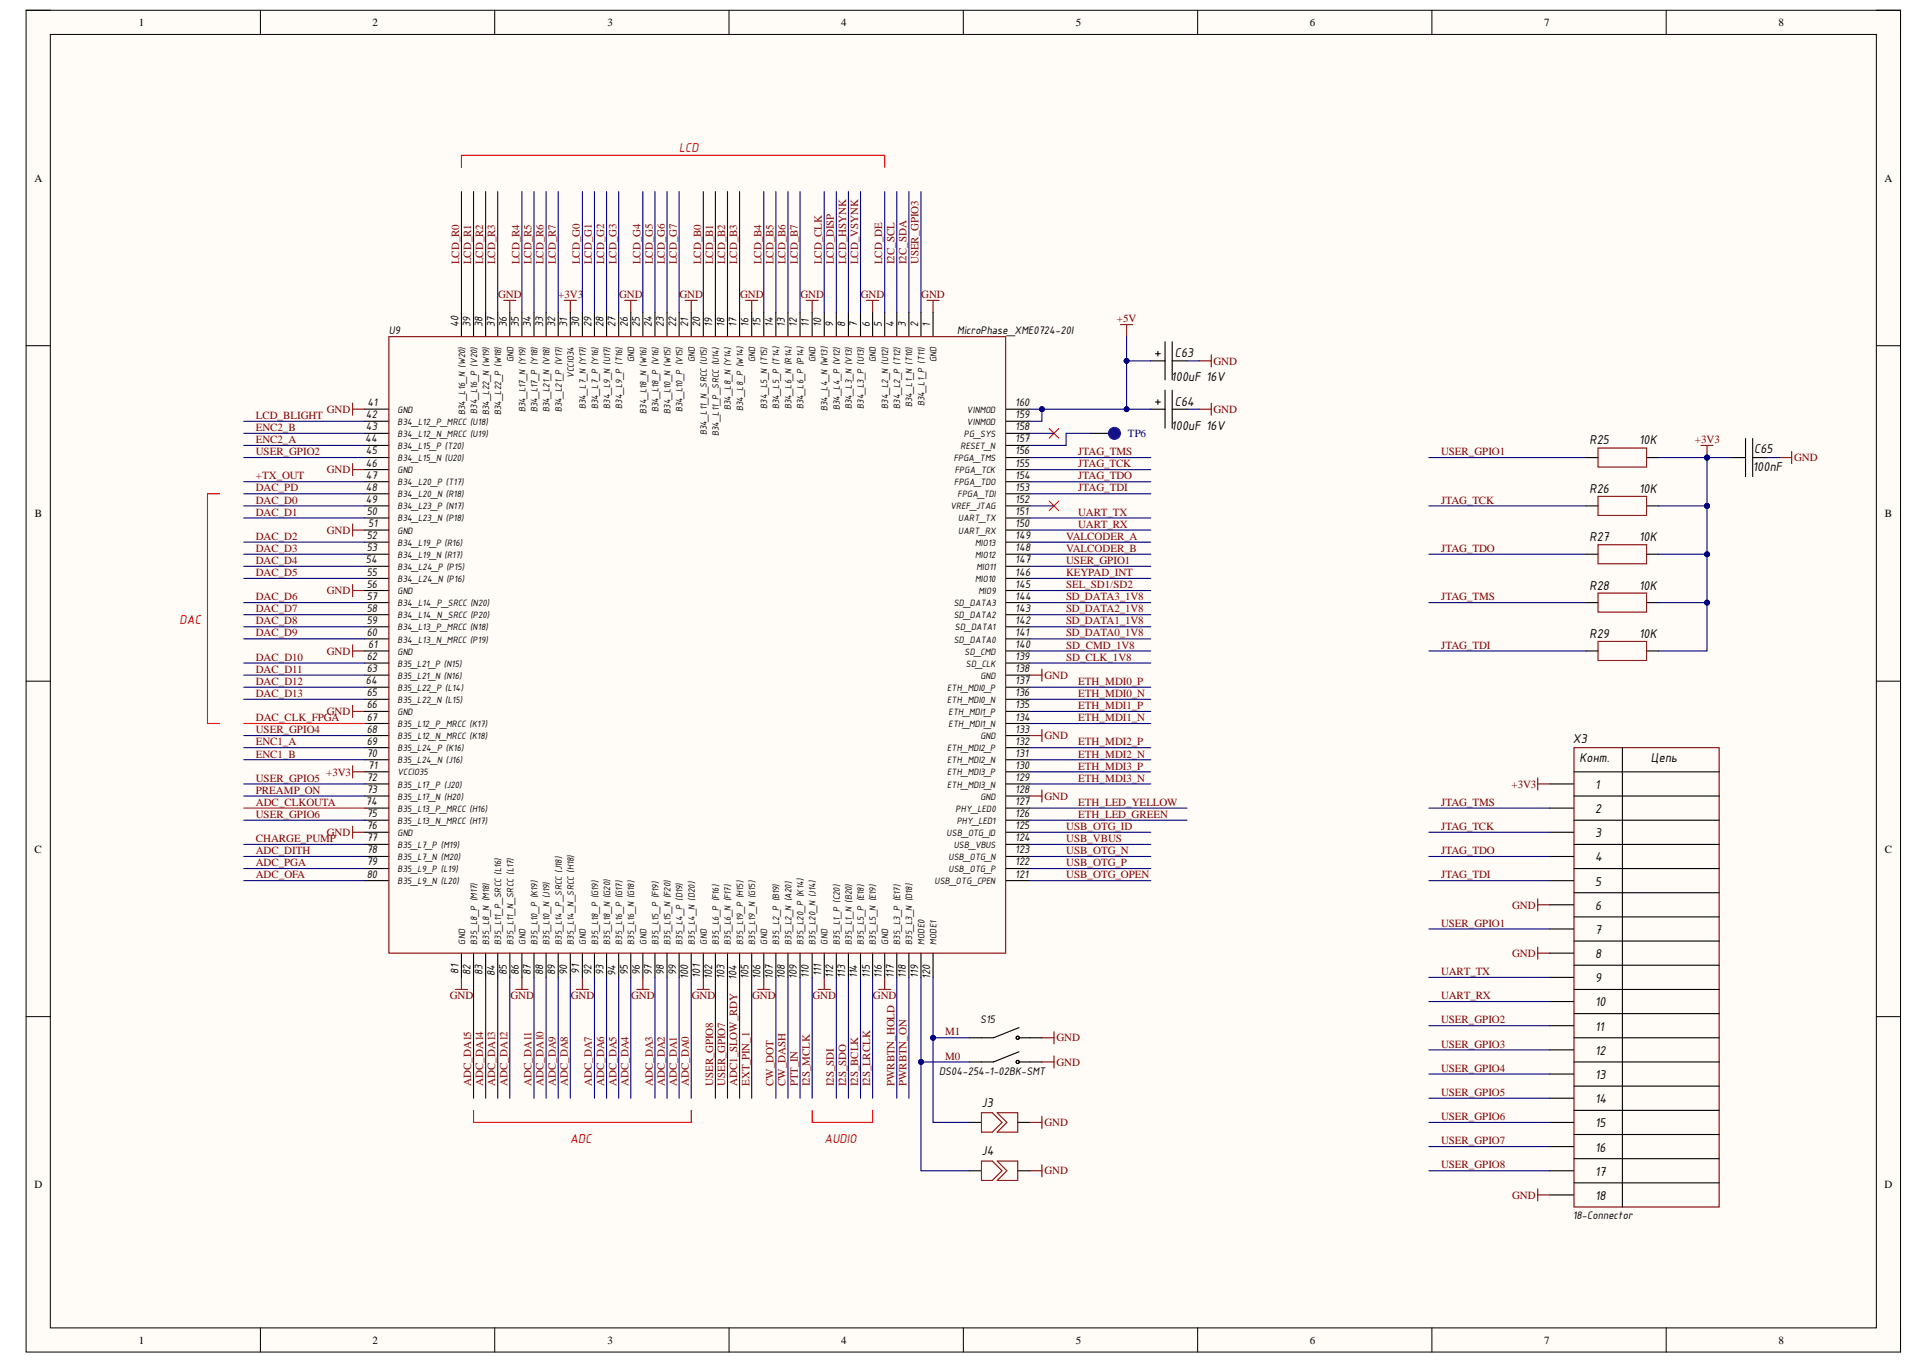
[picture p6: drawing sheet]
<svg xmlns="http://www.w3.org/2000/svg" width="297mm" height="210mm" viewBox="0 0 297 210" stroke-linecap="round" stroke-linejoin="round" font-family="sans-serif">
<defs><g id="words">
<g font-size="2.1" fill="#f00">
<text x="104.6" y="23.4">LCD</text>
<text x="27.7" y="96.1">DAC</text>
<text x="87.8" y="175.9">ADC</text>
<text x="126.9" y="175.9">AUDIO</text>
</g>
<g font-size="2.1">
<text x="180.4" y="58.7">100uF 16V</text>
<text x="180.9" y="55">C63</text>
<text x="180.9" y="62.5">C64</text>
<text x="180.4" y="66.2">100uF 16V</text>
<text x="244.8" y="68.4">R25</text>
<text x="252.4" y="68.4">10K</text>
<text x="270.1" y="69.7">C65</text>
<text x="244.8" y="75.8">R26</text>
<text x="252.4" y="75.8">10K</text>
<text x="269.9" y="72.5">100nF</text>
<text x="244.8" y="83.3">R27</text>
<text x="252.4" y="83.3">10K</text>
<text x="244.8" y="90.7">R28</text>
<text x="252.4" y="90.7">10K</text>
<text x="244.8" y="98.2">R29</text>
<text x="252.4" y="98.2">10K</text>
<text x="242.2" y="114.3">X3</text>
<text x="243.2" y="117.3">Конт.</text>
<text x="254.2" y="117.3">Цепь</text>
<text x="245.6" y="121.4">1</text>
<text x="245.6" y="125.1">2</text>
<text x="245.6" y="128.8">3</text>
<text x="245.6" y="132.6">4</text>
<text x="245.6" y="136.3">5</text>
<text x="245.6" y="140">6</text>
<text x="245.6" y="143.7">7</text>
<text x="245.6" y="147.4">8</text>
<text x="245.6" y="151.1">9</text>
<text x="245.6" y="154.9">10</text>
<text x="245.6" y="158.6">11</text>
<text x="245.6" y="162.3">12</text>
<text x="245.6" y="166.1">13</text>
<text x="151.1" y="170.3">J3</text>
<text x="245.6" y="169.8">14</text>
<text x="245.6" y="173.5">15</text>
<text x="151.1" y="177.8">J4</text>
<text x="245.6" y="177.2">16</text>
<text x="245.6" y="180.9">17</text>
<text x="245.6" y="184.7">18</text>
</g>
<g font-size="1.8">
<text x="59.9" y="51.3">U9</text>
<text x="70.6" y="50.3" transform="rotate(-90 70.6 50.3)">40</text>
<text x="72.5" y="50.3" transform="rotate(-90 72.5 50.3)">39</text>
<text x="74.3" y="50.3" transform="rotate(-90 74.3 50.3)">38</text>
<text x="76.2" y="50.3" transform="rotate(-90 76.2 50.3)">37</text>
<text x="78" y="50.3" transform="rotate(-90 78 50.3)">36</text>
<text x="79.9" y="50.3" transform="rotate(-90 79.9 50.3)">35</text>
<text x="81.8" y="50.3" transform="rotate(-90 81.8 50.3)">34</text>
<text x="83.6" y="50.3" transform="rotate(-90 83.6 50.3)">33</text>
<text x="85.5" y="50.3" transform="rotate(-90 85.5 50.3)">32</text>
<text x="87.3" y="50.3" transform="rotate(-90 87.3 50.3)">31</text>
<text x="89.2" y="50.3" transform="rotate(-90 89.2 50.3)">30</text>
<text x="91.1" y="50.3" transform="rotate(-90 91.1 50.3)">29</text>
<text x="92.9" y="50.3" transform="rotate(-90 92.9 50.3)">28</text>
<text x="94.8" y="50.3" transform="rotate(-90 94.8 50.3)">27</text>
<text x="96.7" y="50.3" transform="rotate(-90 96.7 50.3)">26</text>
<text x="98.5" y="50.3" transform="rotate(-90 98.5 50.3)">25</text>
<text x="100.4" y="50.3" transform="rotate(-90 100.4 50.3)">24</text>
<text x="102.2" y="50.3" transform="rotate(-90 102.2 50.3)">23</text>
<text x="104.1" y="50.3" transform="rotate(-90 104.1 50.3)">22</text>
<text x="106" y="50.3" transform="rotate(-90 106 50.3)">21</text>
<text x="107.8" y="50.3" transform="rotate(-90 107.8 50.3)">20</text>
<text x="109.7" y="50.3" transform="rotate(-90 109.7 50.3)">19</text>
<text x="111.5" y="50.3" transform="rotate(-90 111.5 50.3)">18</text>
<text x="113.4" y="50.3" transform="rotate(-90 113.4 50.3)">17</text>
<text x="115.3" y="50.3" transform="rotate(-90 115.3 50.3)">16</text>
<text x="117.1" y="50.3" transform="rotate(-90 117.1 50.3)">15</text>
<text x="119" y="50.3" transform="rotate(-90 119 50.3)">14</text>
<text x="120.8" y="50.3" transform="rotate(-90 120.8 50.3)">13</text>
<text x="122.7" y="50.3" transform="rotate(-90 122.7 50.3)">12</text>
<text x="124.6" y="50.3" transform="rotate(-90 124.6 50.3)">11</text>
<text x="126.4" y="50.3" transform="rotate(-90 126.4 50.3)">10</text>
<text x="128.3" y="50.3" transform="rotate(-90 128.3 50.3)">9</text>
<text x="130.2" y="50.3" transform="rotate(-90 130.2 50.3)">8</text>
<text x="132" y="50.3" transform="rotate(-90 132 50.3)">7</text>
<text x="133.9" y="50.3" transform="rotate(-90 133.9 50.3)">6</text>
<text x="135.8" y="50.3" transform="rotate(-90 135.8 50.3)">5</text>
<text x="137.6" y="50.3" transform="rotate(-90 137.6 50.3)">4</text>
<text x="139.5" y="50.3" transform="rotate(-90 139.5 50.3)">3</text>
<text x="141.4" y="50.3" transform="rotate(-90 141.4 50.3)">2</text>
<text x="143.2" y="50.3" transform="rotate(-90 143.2 50.3)">1</text>
<text x="147.4" y="51.3">MicroPhase_XME0724-20I</text>
<text x="56.3" y="64.4">42</text>
<text x="56.6" y="62.5">41</text>
<text x="156.3" y="64.4">159</text>
<text x="156.3" y="62.5">160</text>
<text x="56.2" y="68.1">44</text>
<text x="56.3" y="66.2">43</text>
<text x="56.3" y="69.9">45</text>
<text x="56.3" y="71.8">46</text>
<text x="156.3" y="71.8">155</text>
<text x="156.3" y="69.9">156</text>
<text x="156.3" y="68.1">157</text>
<text x="156.3" y="66.2">158</text>
<text x="56.3" y="73.7">47</text>
<text x="56.3" y="75.6">48</text>
<text x="56.3" y="77.4">49</text>
<text x="156.3" y="77.4">152</text>
<text x="156.3" y="75.6">153</text>
<text x="156.3" y="73.7">154</text>
<text x="56.5" y="79.3">50</text>
<text x="56.5" y="83">52</text>
<text x="56.7" y="81.1">51</text>
<text x="156.3" y="83">149</text>
<text x="156.3" y="81.1">150</text>
<text x="156.3" y="79.3">151</text>
<text x="56.3" y="86.7">54</text>
<text x="56.5" y="84.8">53</text>
<text x="56.5" y="88.6">55</text>
<text x="156.3" y="88.6">146</text>
<text x="156.3" y="86.7">147</text>
<text x="156.3" y="84.8">148</text>
<text x="56.5" y="92.3">57</text>
<text x="56.5" y="94.1">58</text>
<text x="56.5" y="90.4">56</text>
<text x="156.3" y="94.1">143</text>
<text x="156.3" y="92.3">144</text>
<text x="156.3" y="90.4">145</text>
<text x="56.5" y="96">59</text>
<text x="56.5" y="97.9">60</text>
<text x="56.5" y="101.6">62</text>
<text x="56.7" y="99.7">61</text>
<text x="156.3" y="101.6">139</text>
<text x="156.3" y="99.7">140</text>
<text x="156.3" y="97.9">141</text>
<text x="156.3" y="96">142</text>
<text x="56.3" y="105.3">64</text>
<text x="56.5" y="103.4">63</text>
<text x="56.5" y="107.2">65</text>
<text x="156.3" y="107.2">136</text>
<text x="156.3" y="105.3">137</text>
<text x="156.3" y="103.4">138</text>
<text x="56.5" y="110.9">67</text>
<text x="56.5" y="112.7">68</text>
<text x="56.5" y="109">66</text>
<text x="156.3" y="112.7">133</text>
<text x="156.3" y="110.9">134</text>
<text x="156.3" y="109">135</text>
<text x="56.5" y="114.6">69</text>
<text x="56.5" y="116.5">70</text>
<text x="56.7" y="118.3">71</text>
<text x="156.3" y="118.3">130</text>
<text x="156.3" y="116.5">131</text>
<text x="156.3" y="114.6">132</text>
<text x="56.3" y="123.9">74</text>
<text x="56.5" y="120.2">72</text>
<text x="56.5" y="122">73</text>
<text x="56.5" y="125.8">75</text>
<text x="156.3" y="125.8">126</text>
<text x="156.3" y="123.9">127</text>
<text x="156.3" y="122">128</text>
<text x="156.3" y="120.2">129</text>
<text x="56.5" y="129.5">77</text>
<text x="56.5" y="131.3">78</text>
<text x="56.5" y="127.6">76</text>
<text x="156.3" y="131.3">123</text>
<text x="156.3" y="129.5">124</text>
<text x="156.3" y="127.6">125</text>
<text x="56.5" y="133.2">79</text>
<text x="56.5" y="135">80</text>
<text x="156.3" y="135">121</text>
<text x="156.3" y="133.2">122</text>
<text x="70.6" y="149.8" transform="rotate(-90 70.6 149.8)">81</text>
<text x="89.2" y="149.8" transform="rotate(-90 89.2 149.8)">91</text>
<text x="72.5" y="150.1" transform="rotate(-90 72.5 150.1)">82</text>
<text x="74.3" y="150.1" transform="rotate(-90 74.3 150.1)">83</text>
<text x="76.2" y="150.2" transform="rotate(-90 76.2 150.2)">84</text>
<text x="78" y="150.1" transform="rotate(-90 78 150.1)">85</text>
<text x="79.9" y="150.1" transform="rotate(-90 79.9 150.1)">86</text>
<text x="81.8" y="150.1" transform="rotate(-90 81.8 150.1)">87</text>
<text x="83.6" y="150.1" transform="rotate(-90 83.6 150.1)">88</text>
<text x="85.5" y="150.1" transform="rotate(-90 85.5 150.1)">89</text>
<text x="87.3" y="150.1" transform="rotate(-90 87.3 150.1)">90</text>
<text x="91.1" y="150.1" transform="rotate(-90 91.1 150.1)">92</text>
<text x="92.9" y="150.1" transform="rotate(-90 92.9 150.1)">93</text>
<text x="94.8" y="150.2" transform="rotate(-90 94.8 150.2)">94</text>
<text x="96.7" y="150.1" transform="rotate(-90 96.7 150.1)">95</text>
<text x="98.5" y="150.1" transform="rotate(-90 98.5 150.1)">96</text>
<text x="100.4" y="150.1" transform="rotate(-90 100.4 150.1)">97</text>
<text x="102.2" y="150.1" transform="rotate(-90 102.2 150.1)">98</text>
<text x="104.1" y="150.1" transform="rotate(-90 104.1 150.1)">99</text>
<text x="106" y="150.7" transform="rotate(-90 106 150.7)">100</text>
<text x="107.8" y="150.4" transform="rotate(-90 107.8 150.4)">101</text>
<text x="109.7" y="150.7" transform="rotate(-90 109.7 150.7)">102</text>
<text x="111.5" y="150.7" transform="rotate(-90 111.5 150.7)">103</text>
<text x="113.4" y="150.8" transform="rotate(-90 113.4 150.8)">104</text>
<text x="115.3" y="150.7" transform="rotate(-90 115.3 150.7)">105</text>
<text x="117.1" y="150.7" transform="rotate(-90 117.1 150.7)">106</text>
<text x="119" y="150.7" transform="rotate(-90 119 150.7)">107</text>
<text x="120.8" y="150.7" transform="rotate(-90 120.8 150.7)">108</text>
<text x="122.7" y="150.7" transform="rotate(-90 122.7 150.7)">109</text>
<text x="124.6" y="150.4" transform="rotate(-90 124.6 150.4)">110</text>
<text x="126.4" y="150.2" transform="rotate(-90 126.4 150.2)">111</text>
<text x="128.3" y="150.4" transform="rotate(-90 128.3 150.4)">112</text>
<text x="130.2" y="150.4" transform="rotate(-90 130.2 150.4)">113</text>
<text x="132" y="150.6" transform="rotate(-90 132 150.6)">114</text>
<text x="133.9" y="150.4" transform="rotate(-90 133.9 150.4)">115</text>
<text x="135.8" y="150.4" transform="rotate(-90 135.8 150.4)">116</text>
<text x="137.6" y="150.4" transform="rotate(-90 137.6 150.4)">117</text>
<text x="139.5" y="150.4" transform="rotate(-90 139.5 150.4)">118</text>
<text x="141.4" y="150.4" transform="rotate(-90 141.4 150.4)">119</text>
<text x="143.2" y="150.7" transform="rotate(-90 143.2 150.7)">120</text>
<text x="150.9" y="157.5">S15</text>
<text x="144.6" y="165.4">DS04-254-1-02BK-SMT</text>
<text x="242.2" y="187.5">18-Connector</text>
</g>
<g font-size="1.7">
<text x="21.4" y="4">1</text>
<text x="57.4" y="4">2</text>
<text x="93.5" y="4">3</text>
<text x="129.5" y="4">4</text>
<text x="165.6" y="4">5</text>
<text x="201.7" y="4">6</text>
<text x="237.8" y="4">7</text>
<text x="273.9" y="4">8</text>
<text x="5.3" y="28">A</text>
<text x="290.2" y="28">A</text>
<text x="5.4" y="79.6">B</text>
<text x="290.3" y="79.6">B</text>
<text x="5.3" y="131.2">C</text>
<text x="290.3" y="131.2">C</text>
<text x="5.3" y="182.8">D</text>
<text x="290.2" y="182.8">D</text>
<text x="21.4" y="206.8">1</text>
<text x="57.4" y="206.8">2</text>
<text x="93.5" y="206.8">3</text>
<text x="129.5" y="206.8">4</text>
<text x="165.6" y="206.8">5</text>
<text x="201.7" y="206.8">6</text>
<text x="237.8" y="206.8">7</text>
<text x="273.9" y="206.8">8</text>
</g>
<g font-size="1.7" fill="#800000">
<text x="70.7" y="40.6" transform="rotate(-90 70.7 40.6)">LCD_R0</text>
<text x="72.5" y="40.6" transform="rotate(-90 72.5 40.6)">LCD_R1</text>
<text x="74.4" y="40.6" transform="rotate(-90 74.4 40.6)">LCD_R2</text>
<text x="76.3" y="40.6" transform="rotate(-90 76.3 40.6)">LCD_R3</text>
<text x="80" y="40.6" transform="rotate(-90 80 40.6)">LCD_R4</text>
<text x="81.8" y="40.6" transform="rotate(-90 81.8 40.6)">LCD_R5</text>
<text x="83.7" y="40.6" transform="rotate(-90 83.7 40.6)">LCD_R6</text>
<text x="85.6" y="40.6" transform="rotate(-90 85.6 40.6)">LCD_R7</text>
<text x="89.3" y="40.6" transform="rotate(-90 89.3 40.6)">LCD_G0</text>
<text x="91.2" y="40.6" transform="rotate(-90 91.2 40.6)">LCD_G1</text>
<text x="93.1" y="40.6" transform="rotate(-90 93.1 40.6)">LCD_G2</text>
<text x="94.9" y="40.6" transform="rotate(-90 94.9 40.6)">LCD_G3</text>
<text x="98.6" y="40.6" transform="rotate(-90 98.6 40.6)">LCD_G4</text>
<text x="100.5" y="40.6" transform="rotate(-90 100.5 40.6)">LCD_G5</text>
<text x="102.4" y="40.6" transform="rotate(-90 102.4 40.6)">LCD_G6</text>
<text x="104.2" y="40.6" transform="rotate(-90 104.2 40.6)">LCD_G7</text>
<text x="107.9" y="40.6" transform="rotate(-90 107.9 40.6)">LCD_B0</text>
<text x="109.8" y="40.6" transform="rotate(-90 109.8 40.6)">LCD_B1</text>
<text x="111.7" y="40.6" transform="rotate(-90 111.7 40.6)">LCD_B2</text>
<text x="113.5" y="40.6" transform="rotate(-90 113.5 40.6)">LCD_B3</text>
<text x="117.3" y="40.6" transform="rotate(-90 117.3 40.6)">LCD_B4</text>
<text x="119.1" y="40.6" transform="rotate(-90 119.1 40.6)">LCD_B5</text>
<text x="121" y="40.6" transform="rotate(-90 121 40.6)">LCD_B6</text>
<text x="122.8" y="40.6" transform="rotate(-90 122.8 40.6)">LCD_B7</text>
<text x="126.6" y="40.6" transform="rotate(-90 126.6 40.6)">LCD_CLK</text>
<text x="128.4" y="40.6" transform="rotate(-90 128.4 40.6)">LCD_DISP</text>
<text x="130.3" y="40.6" transform="rotate(-90 130.3 40.6)">LCD_HSYNK</text>
<text x="132.1" y="40.6" transform="rotate(-90 132.1 40.6)">LCD_VSYNK</text>
<text x="135.9" y="40.6" transform="rotate(-90 135.9 40.6)">LCD_DE</text>
<text x="137.7" y="40.6" transform="rotate(-90 137.7 40.6)">I2C_SCL</text>
<text x="139.6" y="40.6" transform="rotate(-90 139.6 40.6)">I2C_SDA</text>
<text x="141.4" y="40.6" transform="rotate(-90 141.4 40.6)">USER_GPIO3</text>
<text x="76.7" y="45.9">GND</text>
<text x="86" y="45.9">+3V3</text>
<text x="95.3" y="45.9">GND</text>
<text x="104.6" y="45.9">GND</text>
<text x="114" y="45.9">GND</text>
<text x="123.3" y="45.9">GND</text>
<text x="132.6" y="45.9">GND</text>
<text x="141.9" y="45.9">GND</text>
<text x="172" y="49.6">+5V</text>
<text x="186.9" y="56.1">GND</text>
<text x="39.4" y="64.5">LCD_BLIGHT</text>
<text x="50.3" y="63.5">GND</text>
<text x="186.9" y="63.5">GND</text>
<text x="39.4" y="68.2">ENC2_A</text>
<text x="39.4" y="66.3">ENC2_B</text>
<text x="39.4" y="70.1">USER_GPIO2</text>
<text x="166" y="71.9">JTAG_TCK</text>
<text x="166" y="70.1">JTAG_TMS</text>
<text x="221.9" y="70.1">USER_GPIO1</text>
<text x="261" y="68.2">+3V3</text>
<text x="276.3" y="71">GND</text>
<text x="39.4" y="77.5">DAC_D0</text>
<text x="39.4" y="75.6">DAC_PD</text>
<text x="39.4" y="73.8">+TX_OUT</text>
<text x="50.3" y="72.8">GND</text>
<text x="166" y="73.8">JTAG_TDO</text>
<text x="166" y="75.6">JTAG_TDI</text>
<text x="221.9" y="77.5">JTAG_TCK</text>
<text x="39.4" y="83.1">DAC_D2</text>
<text x="39.4" y="79.4">DAC_D1</text>
<text x="50.3" y="82.1">GND</text>
<text x="164.2" y="83.1">VALCODER_A</text>
<text x="166" y="79.4">UART_TX</text>
<text x="166" y="81.2">UART_RX</text>
<text x="39.4" y="88.6">DAC_D5</text>
<text x="39.4" y="86.8">DAC_D4</text>
<text x="39.4" y="84.9">DAC_D3</text>
<text x="164.2" y="88.6">KEYPAD_INT</text>
<text x="164.2" y="84.9">VALCODER_B</text>
<text x="164.2" y="86.8">USER_GPIO1</text>
<text x="221.9" y="84.9">JTAG_TDO</text>
<text x="39.4" y="94.2">DAC_D7</text>
<text x="39.4" y="92.4">DAC_D6</text>
<text x="50.3" y="91.4">GND</text>
<text x="164.2" y="92.4">SD_DATA3_1V8</text>
<text x="164.2" y="94.2">SD_DATA2_1V8</text>
<text x="164.2" y="90.5">SEL_SD1/SD2</text>
<text x="221.9" y="92.4">JTAG_TMS</text>
<text x="39.4" y="101.7">DAC_D10</text>
<text x="39.4" y="97.9">DAC_D9</text>
<text x="39.4" y="96.1">DAC_D8</text>
<text x="50.3" y="100.7">GND</text>
<text x="164.2" y="96.1">SD_DATA1_1V8</text>
<text x="164.2" y="97.9">SD_DATA0_1V8</text>
<text x="164.2" y="99.8">SD_CMD_1V8</text>
<text x="164.2" y="101.7">SD_CLK_1V8</text>
<text x="221.9" y="99.8">JTAG_TDI</text>
<text x="39.4" y="107.2">DAC_D13</text>
<text x="39.4" y="105.4">DAC_D12</text>
<text x="39.4" y="103.5">DAC_D11</text>
<text x="160.8" y="104.5">GND</text>
<text x="166" y="105.4">ETH_MDI0_P</text>
<text x="166" y="107.2">ETH_MDI0_N</text>
<text x="39.4" y="111">DAC_CLK_FPGA</text>
<text x="39.4" y="112.9">USER_GPIO4</text>
<text x="50.3" y="110.1">GND</text>
<text x="160.8" y="113.8">GND</text>
<text x="166" y="109.1">ETH_MDI1_P</text>
<text x="166" y="111">ETH_MDI1_N</text>
<text x="39.4" y="114.7">ENC1_A</text>
<text x="39.4" y="116.6">ENC1_B</text>
<text x="50.2" y="119.4">+3V3</text>
<text x="166" y="114.7">ETH_MDI2_P</text>
<text x="166" y="116.6">ETH_MDI2_N</text>
<text x="166" y="118.4">ETH_MDI3_P</text>
<text x="39.4" y="124">ADC_CLKOUTA</text>
<text x="39.4" y="122.2">PREAMP_ON</text>
<text x="39.4" y="120.3">USER_GPIO5</text>
<text x="39.4" y="125.9">USER_GPIO6</text>
<text x="160.8" y="123.1">GND</text>
<text x="166" y="120.3">ETH_MDI3_N</text>
<text x="166" y="125.9">ETH_LED_GREEN</text>
<text x="166" y="124">ETH_LED_YELLOW</text>
<text x="221.9" y="124">JTAG_TMS</text>
<text x="232.7" y="121.2">+3V3</text>
<text x="39.4" y="131.5">ADC_DITH</text>
<text x="39.4" y="129.6">CHARGE_PUMP</text>
<text x="50.3" y="128.7">GND</text>
<text x="164.2" y="127.7">USB_OTG_ID</text>
<text x="164.2" y="129.6">USB_VBUS</text>
<text x="164.2" y="131.5">USB_OTG_N</text>
<text x="221.9" y="127.7">JTAG_TCK</text>
<text x="221.9" y="131.5">JTAG_TDO</text>
<text x="39.4" y="133.3">ADC_PGA</text>
<text x="39.4" y="135.2">ADC_OFA</text>
<text x="164.2" y="135.2">USB_OTG_OPEN</text>
<text x="164.2" y="133.3">USB_OTG_P</text>
<text x="221.9" y="135.2">JTAG_TDI</text>
<text x="221.9" y="142.6">USER_GPIO1</text>
<text x="232.9" y="139.8">GND</text>
<text x="232.9" y="147.3">GND</text>
<text x="69.3" y="153.8">GND</text>
<text x="78.6" y="153.8">GND</text>
<text x="87.9" y="153.8">GND</text>
<text x="97.2" y="153.8">GND</text>
<text x="106.5" y="153.8">GND</text>
<text x="115.8" y="153.8">GND</text>
<text x="125.1" y="153.8">GND</text>
<text x="134.4" y="153.8">GND</text>
<text x="221.9" y="150">UART_TX</text>
<text x="221.9" y="153.8">UART_RX</text>
<text x="145.6" y="159.3">M1</text>
<text x="162.7" y="160.3">GND</text>
<text x="221.9" y="157.5">USER_GPIO2</text>
<text x="221.9" y="161.2">USER_GPIO3</text>
<text x="72.5" y="167.1" transform="rotate(-90 72.5 167.1)">ADC_DA15</text>
<text x="74.4" y="167.1" transform="rotate(-90 74.4 167.1)">ADC_DA14</text>
<text x="76.3" y="167.1" transform="rotate(-90 76.3 167.1)">ADC_DA13</text>
<text x="78.1" y="167.1" transform="rotate(-90 78.1 167.1)">ADC_DA12</text>
<text x="81.8" y="167.1" transform="rotate(-90 81.8 167.1)">ADC_DA11</text>
<text x="83.7" y="167.1" transform="rotate(-90 83.7 167.1)">ADC_DA10</text>
<text x="85.6" y="167.1" transform="rotate(-90 85.6 167.1)">ADC_DA9</text>
<text x="87.4" y="167.1" transform="rotate(-90 87.4 167.1)">ADC_DA8</text>
<text x="91.2" y="167.1" transform="rotate(-90 91.2 167.1)">ADC_DA7</text>
<text x="93.1" y="167.1" transform="rotate(-90 93.1 167.1)">ADC_DA6</text>
<text x="94.9" y="167.1" transform="rotate(-90 94.9 167.1)">ADC_DA5</text>
<text x="96.8" y="167.1" transform="rotate(-90 96.8 167.1)">ADC_DA4</text>
<text x="100.5" y="167.1" transform="rotate(-90 100.5 167.1)">ADC_DA3</text>
<text x="102.4" y="167.1" transform="rotate(-90 102.4 167.1)">ADC_DA2</text>
<text x="104.2" y="167.1" transform="rotate(-90 104.2 167.1)">ADC_DA1</text>
<text x="106.1" y="167.1" transform="rotate(-90 106.1 167.1)">ADC_DA0</text>
<text x="109.8" y="167.1" transform="rotate(-90 109.8 167.1)">USER_GPIO8</text>
<text x="111.7" y="167.1" transform="rotate(-90 111.7 167.1)">USER_GPIO7</text>
<text x="113.5" y="167.1" transform="rotate(-90 113.5 167.1)">ADC1_SLOW_RDY</text>
<text x="115.4" y="167.1" transform="rotate(-90 115.4 167.1)">EXT_PIN_1</text>
<text x="119.1" y="167.1" transform="rotate(-90 119.1 167.1)">CW_DOT</text>
<text x="121" y="167.1" transform="rotate(-90 121 167.1)">CW_DASH</text>
<text x="122.8" y="167.1" transform="rotate(-90 122.8 167.1)">PTT_IN</text>
<text x="124.7" y="167.1" transform="rotate(-90 124.7 167.1)">I2S_MCLK</text>
<text x="128.4" y="167.1" transform="rotate(-90 128.4 167.1)">I2S_SDI</text>
<text x="130.3" y="167.1" transform="rotate(-90 130.3 167.1)">I2S_SDO</text>
<text x="132.1" y="167.1" transform="rotate(-90 132.1 167.1)">I2S_BCLK</text>
<text x="134" y="167.1" transform="rotate(-90 134 167.1)">I2S_LRCLK</text>
<text x="137.7" y="167.1" transform="rotate(-90 137.7 167.1)">PWRBTN_HOLD</text>
<text x="139.6" y="167.1" transform="rotate(-90 139.6 167.1)">PWRBTN_ON</text>
<text x="145.6" y="163.1">M0</text>
<text x="162.7" y="164">GND</text>
<text x="221.9" y="164.9">USER_GPIO4</text>
<text x="160.8" y="173.3">GND</text>
<text x="221.9" y="168.6">USER_GPIO5</text>
<text x="221.9" y="172.4">USER_GPIO6</text>
<text x="221.9" y="176.1">USER_GPIO7</text>
<text x="221.9" y="179.8">USER_GPIO8</text>
<text x="160.8" y="180.7">GND</text>
<text x="232.9" y="184.4">GND</text>
</g>
<text font-size="1.7" fill="#000080" x="173.7" y="67.3">TP6</text>
<g font-size="1.5">
<text x="79.1" y="55.7" transform="rotate(-90 79.1 55.7)">GND</text>
<text x="88.4" y="58.1" transform="rotate(-90 88.4 58.1)">VCCIO34</text>
<text x="97.7" y="55.7" transform="rotate(-90 97.7 55.7)">GND</text>
<text x="107" y="55.7" transform="rotate(-90 107 55.7)">GND</text>
<text x="116.3" y="55.7" transform="rotate(-90 116.3 55.7)">GND</text>
<text x="125.6" y="55.7" transform="rotate(-90 125.6 55.7)">GND</text>
<text x="134.9" y="55.7" transform="rotate(-90 134.9 55.7)">GND</text>
<text x="144.2" y="55.7" transform="rotate(-90 144.2 55.7)">GND</text>
<text x="61.2" y="65.4">B34_L12_P_MRCC (U18)</text>
<text x="61.2" y="63.5">GND</text>
<text x="71.6" y="63.8" transform="rotate(-90 71.6 63.8)">B34_L16_N (W20)</text>
<text x="73.5" y="63.6" transform="rotate(-90 73.5 63.6)">B34_L16_P (V20)</text>
<text x="75.3" y="63.8" transform="rotate(-90 75.3 63.8)">B34_L22_N (W19)</text>
<text x="77.2" y="63.8" transform="rotate(-90 77.2 63.8)">B34_L22_P (W18)</text>
<text x="80.9" y="63.5" transform="rotate(-90 80.9 63.5)">B34_L17_N (Y19)</text>
<text x="82.8" y="63.5" transform="rotate(-90 82.8 63.5)">B34_L17_P (Y18)</text>
<text x="84.6" y="63.5" transform="rotate(-90 84.6 63.5)">B34_L21_N (V18)</text>
<text x="86.5" y="63.5" transform="rotate(-90 86.5 63.5)">B34_L21_P (V17)</text>
<text x="90.2" y="63" transform="rotate(-90 90.2 63)">B34_L7_N (Y17)</text>
<text x="92.1" y="63" transform="rotate(-90 92.1 63)">B34_L7_P (Y16)</text>
<text x="93.9" y="62.9" transform="rotate(-90 93.9 62.9)">B34_L9_N (U17)</text>
<text x="95.8" y="62.9" transform="rotate(-90 95.8 62.9)">B34_L9_P (T16)</text>
<text x="99.5" y="63.6" transform="rotate(-90 99.5 63.6)">B34_L18_N (W16)</text>
<text x="101.4" y="63.5" transform="rotate(-90 101.4 63.5)">B34_L18_P (V16)</text>
<text x="103.3" y="63.6" transform="rotate(-90 103.3 63.6)">B34_L10_N (W15)</text>
<text x="105.1" y="63.5" transform="rotate(-90 105.1 63.5)">B34_L10_P (V15)</text>
<text x="112.6" y="63.1" transform="rotate(-90 112.6 63.1)">B34_L8_N (Y14)</text>
<text x="114.4" y="63.3" transform="rotate(-90 114.4 63.3)">B34_L8_P (W14)</text>
<text x="118.1" y="62.9" transform="rotate(-90 118.1 62.9)">B34_L5_N (T15)</text>
<text x="120" y="63" transform="rotate(-90 120 63)">B34_L5_P (T14)</text>
<text x="121.9" y="63" transform="rotate(-90 121.9 63)">B34_L6_N (R14)</text>
<text x="123.7" y="63" transform="rotate(-90 123.7 63)">B34_L6_P (P14)</text>
<text x="127.4" y="63.3" transform="rotate(-90 127.4 63.3)">B34_L4_N (W13)</text>
<text x="129.3" y="63.1" transform="rotate(-90 129.3 63.1)">B34_L4_P (V12)</text>
<text x="131.2" y="63" transform="rotate(-90 131.2 63)">B34_L3_N (V13)</text>
<text x="133" y="62.9" transform="rotate(-90 133 62.9)">B34_L3_P (U13)</text>
<text x="136.8" y="62.9" transform="rotate(-90 136.8 62.9)">B34_L2_N (U12)</text>
<text x="138.6" y="62.9" transform="rotate(-90 138.6 62.9)">B34_L2_P (T12)</text>
<text x="140.5" y="62.7" transform="rotate(-90 140.5 62.7)">B34_L1_N (T10)</text>
<text x="142.3" y="62.5" transform="rotate(-90 142.3 62.5)">B34_L1_P (T11)</text>
<text x="148.9" y="65.4">VINMOD</text>
<text x="148.9" y="63.5">VINMOD</text>
<text x="61.2" y="67.2">B34_L12_N_MRCC (U19)</text>
<text x="61.2" y="69.1">B34_L15_P (T20)</text>
<text x="61.2" y="70.9">B34_L15_N (U20)</text>
<text x="108.8" y="67" transform="rotate(-90 108.8 67)">B34_L11_N_SRCC (U15)</text>
<text x="110.7" y="67.1" transform="rotate(-90 110.7 67.1)">B34_L11_P_SRCC (U14)</text>
<text x="146.9" y="70.9">FPGA_TMS</text>
<text x="147.9" y="69.1">RESET_N</text>
<text x="148.4" y="67.2">PG_SYS</text>
<text x="61.2" y="74.7">B34_L20_P (T17)</text>
<text x="61.2" y="76.5">B34_L20_N (R18)</text>
<text x="61.2" y="72.8">GND</text>
<text x="146.9" y="74.7">FPGA_TDO</text>
<text x="147" y="72.8">FPGA_TCK</text>
<text x="147.5" y="76.5">FPGA_TDI</text>
<text x="61.2" y="78.4">B34_L23_P (N17)</text>
<text x="61.2" y="80.2">B34_L23_N (P18)</text>
<text x="61.2" y="82.1">GND</text>
<text x="146.4" y="78.4">VREF_JTAG</text>
<text x="147.5" y="82.1">UART_RX</text>
<text x="147.5" y="80.2">UART_TX</text>
<text x="61.2" y="84">B34_L19_P (R16)</text>
<text x="61.2" y="85.9">B34_L19_N (R17)</text>
<text x="61.2" y="87.7">B34_L24_P (P15)</text>
<text x="61.2" y="89.6">B34_L24_N (P16)</text>
<text x="150.2" y="89.6">MIO10</text>
<text x="150.2" y="85.9">MIO12</text>
<text x="150.2" y="84">MIO13</text>
<text x="150.4" y="87.7">MIO11</text>
<text x="61.2" y="93.3">B34_L14_P_SRCC (N20)</text>
<text x="61.2" y="95.2">B34_L14_N_SRCC (P20)</text>
<text x="61.2" y="91.4">GND</text>
<text x="146.9" y="95.2">SD_DATA2</text>
<text x="146.9" y="93.3">SD_DATA3</text>
<text x="150.7" y="91.4">MIO9</text>
<text x="61.2" y="97">B34_L13_P_MRCC (N18)</text>
<text x="61.2" y="98.9">B34_L13_N_MRCC (P19)</text>
<text x="61.2" y="100.7">GND</text>
<text x="146.9" y="98.9">SD_DATA0</text>
<text x="147" y="97">SD_DATA1</text>
<text x="148.5" y="100.7">SD_CMD</text>
<text x="61.2" y="102.6">B35_L21_P (N15)</text>
<text x="61.2" y="104.5">B35_L21_N (N16)</text>
<text x="61.2" y="106.3">B35_L22_P (L14)</text>
<text x="145.8" y="106.3">ETH_MDI0_P</text>
<text x="148.7" y="102.6">SD_CLK</text>
<text x="151" y="104.5">GND</text>
<text x="61.2" y="108.2">B35_L22_N (L15)</text>
<text x="61.2" y="111.9">B35_L12_P_MRCC (K17)</text>
<text x="61.2" y="113.7">B35_L12_N_MRCC (K18)</text>
<text x="61.2" y="110">GND</text>
<text x="145.8" y="108.2">ETH_MDI0_N</text>
<text x="146.1" y="111.9">ETH_MDI1_N</text>
<text x="146.1" y="110">ETH_MDI1_P</text>
<text x="151" y="113.7">GND</text>
<text x="61.2" y="115.6">B35_L24_P (K16)</text>
<text x="61.2" y="117.5">B35_L24_N (J16)</text>
<text x="61.2" y="119.3">VCCIO35</text>
<text x="145.8" y="119.3">ETH_MDI3_P</text>
<text x="145.8" y="117.5">ETH_MDI2_N</text>
<text x="145.8" y="115.6">ETH_MDI2_P</text>
<text x="61.2" y="121.2">B35_L17_P (J20)</text>
<text x="61.2" y="123">B35_L17_N (H20)</text>
<text x="61.2" y="124.9">B35_L13_P_MRCC (H16)</text>
<text x="145.8" y="121.2">ETH_MDI3_N</text>
<text x="147.2" y="124.9">PHY_LED0</text>
<text x="151" y="123">GND</text>
<text x="61.2" y="126.8">B35_L13_N_MRCC (H17)</text>
<text x="61.2" y="130.5">B35_L7_P (M19)</text>
<text x="61.2" y="128.6">GND</text>
<text x="145.8" y="128.6">USB_OTG_ID</text>
<text x="146.9" y="130.5">USB_VBUS</text>
<text x="147.3" y="126.8">PHY_LED1</text>
<text x="61.2" y="132.3">B35_L7_N (M20)</text>
<text x="61.2" y="134.2">B35_L9_P (L19)</text>
<text x="61.2" y="136.1">B35_L9_N (L20)</text>
<text x="143.9" y="136.1">USB_OTG_CPEN</text>
<text x="146.1" y="134.2">USB_OTG_P</text>
<text x="146.1" y="132.3">USB_OTG_N</text>
<text x="71.6" y="145.4" transform="rotate(-90 71.6 145.4)">GND</text>
<text x="73.5" y="145.4" transform="rotate(-90 73.5 145.4)">B35_L8_P (M17)</text>
<text x="75.3" y="145.4" transform="rotate(-90 75.3 145.4)">B35_L8_N (M18)</text>
<text x="77.2" y="145.4" transform="rotate(-90 77.2 145.4)">B35_L11_P_SRCC (L16)</text>
<text x="79.1" y="145.4" transform="rotate(-90 79.1 145.4)">B35_L11_N_SRCC (L17)</text>
<text x="80.9" y="145.4" transform="rotate(-90 80.9 145.4)">GND</text>
<text x="82.8" y="145.4" transform="rotate(-90 82.8 145.4)">B35_L10_P (K19)</text>
<text x="84.6" y="145.4" transform="rotate(-90 84.6 145.4)">B35_L10_N (J19)</text>
<text x="86.5" y="145.4" transform="rotate(-90 86.5 145.4)">B35_L14_P_SRCC (J18)</text>
<text x="88.4" y="145.4" transform="rotate(-90 88.4 145.4)">B35_L14_N_SRCC (H18)</text>
<text x="90.2" y="145.4" transform="rotate(-90 90.2 145.4)">GND</text>
<text x="92.1" y="145.4" transform="rotate(-90 92.1 145.4)">B35_L18_P (G19)</text>
<text x="93.9" y="145.4" transform="rotate(-90 93.9 145.4)">B35_L18_N (G20)</text>
<text x="95.8" y="145.4" transform="rotate(-90 95.8 145.4)">B35_L16_P (G17)</text>
<text x="97.7" y="145.4" transform="rotate(-90 97.7 145.4)">B35_L16_N (G18)</text>
<text x="99.5" y="145.4" transform="rotate(-90 99.5 145.4)">GND</text>
<text x="101.4" y="145.4" transform="rotate(-90 101.4 145.4)">B35_L15_P (F19)</text>
<text x="103.3" y="145.4" transform="rotate(-90 103.3 145.4)">B35_L15_N (F20)</text>
<text x="105.1" y="145.4" transform="rotate(-90 105.1 145.4)">B35_L4_P (D19)</text>
<text x="107" y="145.4" transform="rotate(-90 107 145.4)">B35_L4_N (D20)</text>
<text x="108.8" y="145.4" transform="rotate(-90 108.8 145.4)">GND</text>
<text x="110.7" y="145.4" transform="rotate(-90 110.7 145.4)">B35_L6_P (F16)</text>
<text x="112.6" y="145.4" transform="rotate(-90 112.6 145.4)">B35_L6_N (F17)</text>
<text x="114.4" y="145.4" transform="rotate(-90 114.4 145.4)">B35_L19_P (H15)</text>
<text x="116.3" y="145.4" transform="rotate(-90 116.3 145.4)">B35_L19_N (G15)</text>
<text x="118.1" y="145.4" transform="rotate(-90 118.1 145.4)">GND</text>
<text x="120" y="145.4" transform="rotate(-90 120 145.4)">B35_L2_P (B19)</text>
<text x="121.9" y="145.4" transform="rotate(-90 121.9 145.4)">B35_L2_N (A20)</text>
<text x="123.7" y="145.4" transform="rotate(-90 123.7 145.4)">B35_L20_P (K14)</text>
<text x="125.6" y="145.4" transform="rotate(-90 125.6 145.4)">B35_L20_N (J14)</text>
<text x="127.4" y="145.4" transform="rotate(-90 127.4 145.4)">GND</text>
<text x="129.3" y="145.4" transform="rotate(-90 129.3 145.4)">B35_L1_P (C20)</text>
<text x="131.2" y="145.4" transform="rotate(-90 131.2 145.4)">B35_L1_N (B20)</text>
<text x="133" y="145.4" transform="rotate(-90 133 145.4)">B35_L5_P (E18)</text>
<text x="134.9" y="145.4" transform="rotate(-90 134.9 145.4)">B35_L5_N (E19)</text>
<text x="136.8" y="145.4" transform="rotate(-90 136.8 145.4)">GND</text>
<text x="138.6" y="145.4" transform="rotate(-90 138.6 145.4)">B35_L3_P (E17)</text>
<text x="140.5" y="145.4" transform="rotate(-90 140.5 145.4)">B35_L3_N (D18)</text>
<text x="142.3" y="145.4" transform="rotate(-90 142.3 145.4)">MODE0</text>
<text x="144.2" y="145.4" transform="rotate(-90 144.2 145.4)">MODE1</text>
</g>
</g></defs>
<path d="M4 1.6h288.7v206.5h-288.7z" fill-rule="evenodd" fill="#fffcf8"/>
<path d="M4 1.6h288.7v206.5h-288.7z" fill="none" stroke="#000" stroke-width=".15"/>
<path d="M7.8 5.3h281.1v199h-281.1z" fill-rule="evenodd" fill="#fffcf8"/>
<g fill="none" stroke="#000" stroke-width=".15">
<path d="M4 1.6h3.7M7.8 5.3h281.1v199h-281.1zM40.1 1.6v3.7M76.2 1.6v3.7M112.3 1.6v3.7M148.3 1.6v3.7M184.4 1.6v3.7M220.5 1.6v3.7M256.6 1.6v3.7M288.9 1.6h3.8v3.7M4 53.2h3.7M288.9 53.2h3.8"/>
<path d="M4 104.8h3.7M288.9 104.8h3.8M4 156.4h3.7M288.9 156.4h3.8M40.1 204.3v3.8M76.2 204.3v3.8M112.3 204.3v3.8M148.3 204.3v3.8M184.4 204.3v3.8M220.5 204.3v3.8M256.6 204.3v3.8M292.7 204.3v3.8"/>
</g>
<g fill="none" stroke="#800000" stroke-width=".17">
<path d="M77.6 46.2h1.8M78.5 46.2v1.9M96.2 46.2h1.9M97.1 46.2v1.9M105.5 46.2h1.9M106.4 46.2v1.9M114.8 46.2h1.9M115.8 46.2v1.9M124.1 46.2h1.9M125.1 46.2v1.9M133.4 46.2h1.9M134.4 46.2v1.9"/>
<path d="M142.7 46.2h1.9M143.7 46.2v1.9M54.3 62v1.9M54.3 71.3v1.9M54.3 63h1.9M54.3 72.3h1.9M261.9 68.5h1.9M262.9 68.5v1.9M54.3 80.6v1.9M54.3 81.6h1.9M54.3 89.9v1.9M54.3 99.2v1.9"/>
<path d="M54.3 90.9h1.9M54.3 108.5v1.9M54.3 100.2h1.9M54.3 109.5h1.9M158.6 113.2h1.8M158.6 103.9h1.8M160.4 103v1.8M160.4 112.3v1.8M236.8 119.7v1.9M54.3 127.1v1.9M54.3 128.1h1.9M158.6 122.5h1.8"/>
<path d="M160.4 121.6v1.8M236.8 120.6h1.8M70.1 152.3h1.9M71.1 150.4v1.9M79.4 152.3h1.9M80.4 150.4v1.9M88.7 152.3h1.9M89.7 150.4v1.9M98.1 152.3h1.8M99 150.4v1.9M107.4 152.3h1.8M108.3 150.4v1.9"/>
<path d="M116.7 152.3h1.8M117.6 150.4v1.9M126 152.3h1.9M126.9 150.4v1.9M135.3 152.3h1.9M136.2 150.4v1.9M236.8 145.7v1.9M236.8 146.7h1.8"/>
</g>
<circle cx="262.9" cy="70.4" r=".37" fill="#000080"/>
<circle cx="262.9" cy="70.4" r=".37" fill="none" stroke="#000080" stroke-width=".15"/>
<g fill="none" stroke="#800000" stroke-width=".17">
<path d="M59.9 51.8h95v94.9h-95zM86.9 46.2h1.8M87.8 46.2v1.9M172.5 50h1.9M173.5 50v1.8M184.7 55.5h1.8M186.5 54.6v1.9M184.7 63h1.8M186.5 62v1.9M246.1 76.4h7.4v2.9h-7.4zM246.1 68.9h7.4v3h-7.4zM274 70.4h1.9"/>
<path d="M275.9 69.5v1.8M246.1 98.7h7.4v2.9h-7.4zM246.1 91.3h7.4v2.9h-7.4zM246.1 83.8h7.4v3h-7.4zM54.3 117.8v1.9M54.3 118.8h1.9M236.8 138.3v1.9M236.8 139.2h1.8M160.4 159.7h1.9M162.3 158.8v1.8M160.4 163.4h1.9M162.3 162.5v1.9"/>
</g>
<path d="M161.6 77.1l1.4 1.5M161.6 65.9l1.4 1.5M163 77.1l-1.4 1.5M163 65.9l-1.4 1.5" fill="none" stroke="#f00" stroke-width=".15"/>
<g fill="none" stroke="#000" stroke-width=".17">
<path d="M71.1 48.1v3.7M72.9 48.1v3.7M74.8 48.1v3.7M76.6 48.1v3.7M78.5 48.1v3.7M80.4 48.1v3.7M82.2 48.1v3.7M84.1 48.1v3.7M86 48.1v3.7M87.8 48.1v3.7M89.7 48.1v3.7M91.5 48.1v3.7"/>
<path d="M93.4 48.1v3.7M95.3 48.1v3.7M97.1 48.1v3.7M99 48.1v3.7M100.9 48.1v3.7M102.7 48.1v3.7M104.6 48.1v3.7M106.4 48.1v3.7M108.3 48.1v3.7M110.2 48.1v3.7M112 48.1v3.7M113.9 48.1v3.7"/>
<path d="M115.8 48.1v3.7M117.6 48.1v3.7M119.5 48.1v3.7M121.3 48.1v3.7M123.2 48.1v3.7M125.1 48.1v3.7M126.9 48.1v3.7M128.8 48.1v3.7M130.6 48.1v3.7M132.5 48.1v3.7M134.4 48.1v3.7M136.2 48.1v3.7"/>
<path d="M138.1 48.1v3.7M140 48.1v3.7M141.8 48.1v3.7M143.7 48.1v3.7M177.2 55.5h2.2M177.9 54.4h.8M178.3 54.1v.7M179.4 52.6v5.9M180.5 52.6v5.9M180.6 55.5h2.2M56.2 77.8h3.7M56.2 64.8h3.7"/>
<path d="M56.2 66.7h3.7M56.2 68.5h3.7M56.2 70.4h3.7M56.2 74.1h3.7M56.2 76h3.7M56.2 79.7h3.7M56.2 63h3.7M56.2 72.3h3.7M154.9 77.8h3.7M154.9 64.8h3.7M154.9 66.7h3.7M154.9 68.5h3.7"/>
<path d="M154.9 70.4h3.7M154.9 74.1h3.7M154.9 76h3.7M154.9 79.7h3.7M154.9 63h3.7M154.9 72.3h3.7M167.9 66.7h3.7M177.2 63h2.2M177.9 61.9h.8M178.3 61.5v.7M179.4 60v5.9M180.5 60v5.9"/>
<path d="M180.6 63h2.2M244.2 77.9h1.9M244.2 70.4h1.9M253.6 77.9h1.8M253.6 70.4h1.8M266.6 70.4h2.2M268.8 67.5v5.8M269.9 67.5v5.8M270 70.4h2.2M56.2 85.3h3.7M56.2 83.4h3.7M56.2 81.6h3.7"/>
<path d="M56.2 92.7h3.7M56.2 87.1h3.7M56.2 89h3.7M56.2 94.6h3.7M56.2 96.5h3.7M56.2 98.3h3.7M56.2 90.9h3.7M154.9 92.7h3.7M154.9 85.3h3.7M154.9 83.4h3.7M154.9 87.1h3.7M154.9 89h3.7"/>
<path d="M154.9 94.6h3.7M154.9 96.5h3.7M154.9 98.3h3.7M154.9 81.6h3.7M154.9 90.9h3.7M244.2 92.7h1.9M244.2 85.3h1.9M253.6 92.7h1.8M253.6 85.3h1.8M56.2 100.2h3.7M56.2 102h3.7M56.2 103.9h3.7"/>
<path d="M56.2 105.8h3.7M56.2 107.6h3.7M56.2 111.3h3.7M56.2 113.2h3.7M56.2 115.1h3.7M56.2 116.9h3.7M56.2 109.5h3.7M56.2 118.8h3.7M154.9 100.2h3.7M154.9 102h3.7M154.9 103.9h3.7M154.9 105.8h3.7"/>
<path d="M154.9 107.6h3.7M154.9 111.3h3.7M154.9 113.2h3.7M154.9 115.1h3.7M154.9 116.9h3.7M154.9 109.5h3.7M154.9 118.8h3.7M244.2 100.2h1.9M253.6 100.2h1.8M56.2 120.6h3.7M56.2 122.5h3.7M56.2 124.4h3.7"/>
<path d="M56.2 126.2h3.7M56.2 129.9h3.7M56.2 131.8h3.7M56.2 133.7h3.7M56.2 135.5h3.7M56.2 128.1h3.7M154.9 120.6h3.7M154.9 122.5h3.7M154.9 124.4h3.7M154.9 126.2h3.7M154.9 129.9h3.7M154.9 131.8h3.7"/>
<path d="M154.9 133.7h3.7M154.9 135.5h3.7M154.9 128.1h3.7M71.1 146.7v3.7M72.9 146.7v3.7M74.8 146.7v3.7M76.6 146.7v3.7M78.5 146.7v3.7M80.4 146.7v3.7M82.2 146.7v3.7M84.1 146.7v3.7M86 146.7v3.7"/>
<path d="M87.8 146.7v3.7M89.7 146.7v3.7M91.5 146.7v3.7M93.4 146.7v3.7M95.3 146.7v3.7M97.1 146.7v3.7M99 146.7v3.7M100.9 146.7v3.7M102.7 146.7v3.7M104.6 146.7v3.7M106.4 146.7v3.7M108.3 146.7v3.7"/>
<path d="M110.2 146.7v3.7M112 146.7v3.7M113.9 146.7v3.7M115.8 146.7v3.7M117.6 146.7v3.7M119.5 146.7v3.7M121.3 146.7v3.7M123.2 146.7v3.7M125.1 146.7v3.7M126.9 146.7v3.7M128.8 146.7v3.7M130.6 146.7v3.7"/>
<path d="M132.5 146.7v3.7M134.4 146.7v3.7M136.2 146.7v3.7M138.1 146.7v3.7M140 146.7v3.7M141.8 146.7v3.7M143.7 146.7v3.7M156.9 158.1l-3.9 1.6h-3.7M157 159.7h3.4M156.9 161.9l-3.9 1.5h-3.7M157 163.4h3.4"/>
<circle cx="156.7" cy="159.7" r=".24"/>
<circle cx="156.7" cy="163.4" r=".24"/>
</g>
<path d="M71.1 25.8v-1.9h65.1v1.9M33.8 76h-1.8v35.3h1.8M72.9 170.9v1.8h33.5v-1.8M125.1 170.9v1.8h9.3v-1.8" fill="none" stroke="#f00" stroke-width=".17"/>
<circle cx="171.6" cy="66.7" r=".93" fill="#00f"/>
<circle cx="171.6" cy="66.7" r=".93" fill="none" stroke="#00f" stroke-width=".15"/>
<g fill="none" stroke="#000" stroke-width=".17">
<path d="M242.4 118.8h22.3M249.8 115.1v70.6M238.6 120.6h3.7M238.6 124.4h3.7M238.6 128.1h3.7M238.6 131.8h3.7M238.6 135.5h3.7M238.6 139.2h3.7M242.4 122.5h22.3M242.4 126.2h22.3M242.4 129.9h22.3M242.4 133.7h22.3"/>
<path d="M242.4 137.4h22.3M238.6 143h3.7M238.6 146.7h3.7M238.6 150.4h3.7M238.6 154.1h3.7M238.6 157.8h3.7M242.4 141.1h22.3M242.4 144.8h22.3M242.4 148.5h22.3M242.4 152.3h22.3M242.4 156h22.3M242.4 159.7h22.3"/>
<path d="M149.3 172.7h1.8M156.7 172.7h1.9M238.6 172.7h3.7M238.6 161.6h3.7M238.6 165.3h3.7M238.6 169h3.7M238.6 176.4h3.7M242.4 163.4h22.3M242.4 167.1h22.3M242.4 170.9h22.3M242.4 174.6h22.3M242.4 178.3h22.3"/>
<path d="M149.3 180.2h1.8M156.7 180.2h1.9M238.6 180.2h3.7M238.6 183.9h3.7M242.4 182h22.3"/>
</g>
<path d="M151.1 171.2h1.7l1.5 1.5-1.5 1.5h-1.7zM151.1 178.7h1.7l1.5 1.5-1.5 1.5h-1.7zM153.6 178.7h3.1v3h-3.1l1.4-1.5zM155 172.7l-1.5-1.5h3.2v3h-3.1l1.4-1.5" fill="none" stroke="#980000" stroke-width=".17"/>
<path d="M242.4 115.1h22.3v70.6h-22.3zM158.6 172.7h1.8M160.4 171.8v1.9M160.4 179.2v1.9M158.6 180.2h1.8" fill="none" stroke="#800000" stroke-width=".17"/>
<g fill="none" stroke="#000080" stroke-width=".17">
<path d="M71.1 29.5v18.6M72.9 29.5v18.6M74.8 29.5v18.6M76.6 29.5v18.6M80.4 29.5v18.6M82.2 29.5v18.6M84.1 29.5v18.6M86 29.5v18.6M89.7 29.5v18.6M91.5 29.5v18.6M93.4 29.5v18.6M95.3 29.5v18.6"/>
<path d="M99 29.5v18.6M100.9 29.5v18.6M102.7 29.5v18.6M104.6 29.5v18.6M108.3 29.5v18.6M110.2 29.5v18.6M112 29.5v18.6M113.9 29.5v18.6M117.6 29.5v18.6M119.5 29.5v18.6M121.3 29.5v18.6M123.2 29.5v18.6"/>
<path d="M126.9 29.5v18.6M128.8 29.5v18.6M130.6 29.5v18.6M132.5 29.5v18.6M136.2 29.5v18.6M140 29.5v18.6M141.8 29.5v18.6M158.6 63h1.8v1.8h-1.8M158.6 77.8h3.7M158.6 76h18.6M158.6 74.1h18.6M158.6 72.3h18.6"/>
<path d="M158.6 70.4h18.6M158.6 98.3h18.6M158.6 96.5h18.6M158.6 94.6h18.6M158.6 92.7h18.6M158.6 100.2h18.6M158.6 102h18.6M220 124.4h18.6M220 128.1h18.6M220 131.8h18.6M220 135.5h18.6"/>
</g>
<circle cx="160.4" cy="63" r=".37" fill="#000080"/>
<circle cx="160.4" cy="63" r=".37" fill="none" stroke="#000080" stroke-width=".15"/>
<path d="M220 77.9h24.2M220 92.7h24.2M220 85.3h24.2M255.4 92.7h7.5M220 100.2h24.2M158.6 133.7h18.6M158.6 135.5h18.6M158.6 129.9h18.6M158.6 131.8h18.6M158.6 128.1h18.6" fill="none" stroke="#000080" stroke-width=".17"/>
<circle cx="262.9" cy="92.7" r=".37" fill="#000080"/>
<circle cx="262.9" cy="92.7" r=".37" fill="none" stroke="#000080" stroke-width=".15"/>
<path d="M255.4 85.3h7.5" fill="none" stroke="#000080" stroke-width=".17"/>
<circle cx="262.9" cy="85.3" r=".37" fill="#000080"/>
<circle cx="262.9" cy="85.3" r=".37" fill="none" stroke="#000080" stroke-width=".15"/>
<path d="M255.4 77.9h7.5" fill="none" stroke="#000080" stroke-width=".17"/>
<circle cx="262.9" cy="77.9" r=".37" fill="#000080"/>
<circle cx="262.9" cy="77.9" r=".37" fill="none" stroke="#000080" stroke-width=".15"/>
<g fill="none" stroke="#000080" stroke-width=".17">
<path d="M158.6 79.7h18.6M158.6 81.6h18.6M84.1 150.4v18.6M86 150.4v18.6M87.8 150.4v18.6M91.5 150.4v18.6M93.4 150.4v18.6M95.3 150.4v18.6M97.1 150.4v18.6M100.9 150.4v18.6M102.7 150.4v18.6M104.6 150.4v18.6"/>
<path d="M106.4 150.4v18.6M113.9 150.4v18.6M115.8 150.4v18.6M119.5 150.4v18.6M121.3 150.4v18.6M123.2 150.4v18.6M125.1 150.4v18.6M128.8 150.4v18.6M143.7 150.4v9.3h5.6"/>
</g>
<circle cx="143.7" cy="159.7" r=".37" fill="#000080"/>
<circle cx="143.7" cy="159.7" r=".37" fill="none" stroke="#000080" stroke-width=".15"/>
<g fill="none" stroke="#000080" stroke-width=".17">
<path d="M37.5 64.8h18.7M158.6 66.7h3.7M37.5 85.3h18.7M37.5 83.4h18.7M37.5 98.3h18.7M37.5 96.5h18.7M37.5 94.6h18.7M37.5 92.7h18.7M37.5 89h18.7M37.5 87.1h18.7M158.6 90.9h18.6M158.6 85.3h18.6"/>
<path d="M158.6 83.4h18.6M37.5 116.9h18.7M37.5 115.1h18.7M37.5 107.6h18.7M37.5 105.8h18.7M37.5 103.9h18.7M37.5 102h18.7M158.6 116.9h18.6M158.6 115.1h18.6M158.6 107.6h18.6M158.6 105.8h18.6M158.6 109.5h18.6"/>
<path d="M158.6 111.3h18.6M158.6 118.8h18.6M158.6 120.6h18.6M158.6 124.4h24.2M158.6 126.2h24.2M74.8 150.4v18.6M76.6 150.4v18.6M78.5 150.4v18.6M82.2 150.4v18.6M130.6 150.4v18.6M132.5 150.4v18.6M134.4 150.4v18.6"/>
<path d="M138.1 150.4v18.6M140 150.4v18.6M141.8 150.4v13h7.5"/>
</g>
<path d="M37.5 111.3h18.7" fill="none" stroke="#f00" stroke-width=".17"/>
<circle cx="141.8" cy="163.4" r=".37" fill="#000080"/>
<circle cx="141.8" cy="163.4" r=".37" fill="none" stroke="#000080" stroke-width=".15"/>
<path d="M37.5 77.8h18.7M37.5 79.7h18.7M266.6 70.4h-3.7v7.5M158.6 87.1h18.6M220 150.4h18.6M220 154.1h18.6" fill="none" stroke="#000080" stroke-width=".17"/>
<circle cx="262.9" cy="70.4" r=".37" fill="#000080"/>
<circle cx="262.9" cy="70.4" r=".37" fill="none" stroke="#000080" stroke-width=".15"/>
<circle cx="262.9" cy="77.9" r=".37" fill="#000080"/>
<circle cx="262.9" cy="77.9" r=".37" fill="none" stroke="#000080" stroke-width=".15"/>
<path d="M173.5 51.8v11.2h-13.1M182.8 55.5h1.9M182.8 63h1.9M272.2 70.4h1.8" fill="none" stroke="#000080" stroke-width=".17"/>
<circle cx="160.4" cy="63" r=".37" fill="#000080"/>
<circle cx="160.4" cy="63" r=".37" fill="none" stroke="#000080" stroke-width=".15"/>
<circle cx="173.5" cy="63" r=".37" fill="#000080"/>
<circle cx="173.5" cy="63" r=".37" fill="none" stroke="#000080" stroke-width=".15"/>
<circle cx="173.5" cy="55.5" r=".37" fill="#000080"/>
<circle cx="173.5" cy="55.5" r=".37" fill="none" stroke="#000080" stroke-width=".15"/>
<path d="M173.5 55.5h3.7" fill="none" stroke="#000080" stroke-width=".17"/>
<circle cx="173.5" cy="55.5" r=".37" fill="#000080"/>
<circle cx="173.5" cy="55.5" r=".37" fill="none" stroke="#000080" stroke-width=".15"/>
<path d="M173.5 63h3.7" fill="none" stroke="#000080" stroke-width=".17"/>
<circle cx="173.5" cy="63" r=".37" fill="#000080"/>
<circle cx="173.5" cy="63" r=".37" fill="none" stroke="#000080" stroke-width=".15"/>
<path d="M220 70.4h24.2M262.9 77.9v22.3h-7.5M158.6 89h18.6M37.5 131.8h18.7M37.5 129.9h18.7M37.5 135.5h18.7M37.5 133.7h18.7M72.9 150.4v18.6M220 143h18.6" fill="none" stroke="#000080" stroke-width=".17"/>
<path d="M37.5 124.4h18.7" fill="none" stroke="#f00" stroke-width=".17"/>
<circle cx="262.9" cy="77.9" r=".37" fill="#000080"/>
<circle cx="262.9" cy="77.9" r=".37" fill="none" stroke="#000080" stroke-width=".15"/>
<circle cx="262.9" cy="85.3" r=".37" fill="#000080"/>
<circle cx="262.9" cy="85.3" r=".37" fill="none" stroke="#000080" stroke-width=".15"/>
<circle cx="262.9" cy="92.7" r=".37" fill="#000080"/>
<circle cx="262.9" cy="92.7" r=".37" fill="none" stroke="#000080" stroke-width=".15"/>
<path d="M255.4 70.4h7.5" fill="none" stroke="#000080" stroke-width=".17"/>
<circle cx="262.9" cy="70.4" r=".37" fill="#000080"/>
<circle cx="262.9" cy="70.4" r=".37" fill="none" stroke="#000080" stroke-width=".15"/>
<path d="M37.5 76h18.7M37.5 66.7h18.7M37.5 68.5h18.7M167.9 66.7h-3.7v1.8h-5.6M141.8 163.4v16.8h7.5" fill="none" stroke="#000080" stroke-width=".17"/>
<circle cx="141.8" cy="163.4" r=".37" fill="#000080"/>
<circle cx="141.8" cy="163.4" r=".37" fill="none" stroke="#000080" stroke-width=".15"/>
<path d="M143.7 159.7v13h5.6" fill="none" stroke="#000080" stroke-width=".17"/>
<circle cx="143.7" cy="159.7" r=".37" fill="#000080"/>
<circle cx="143.7" cy="159.7" r=".37" fill="none" stroke="#000080" stroke-width=".15"/>
<g fill="none" stroke="#000080" stroke-width=".17">
<path d="M138.1 29.5v18.6M37.5 74.1h18.7M37.5 70.4h18.7M37.5 113.2h18.7M37.5 122.5h18.7M37.5 126.2h18.7M37.5 120.6h18.7M110.2 150.4v18.6M112 150.4v18.6M220 157.8h18.6M220 161.6h18.6M220 165.3h18.6"/>
<path d="M220 169h18.6M220 172.7h18.6M220 176.4h18.6M220 180.2h18.6"/>
</g>
<path d="M236.8 183v1.8M236.8 183.9h1.8" fill="none" stroke="#800000" stroke-width=".17"/>
<use href="#words"/>
</svg>
